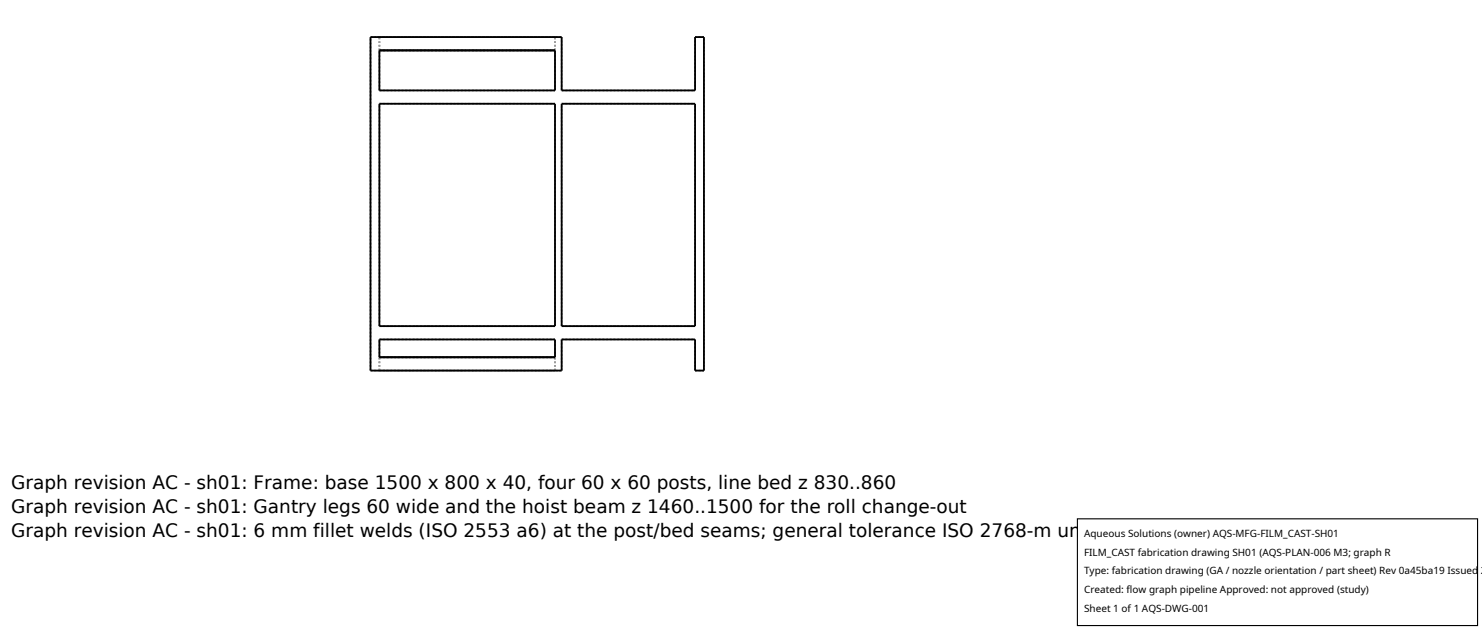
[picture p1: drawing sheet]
<svg xmlns="http://www.w3.org/2000/svg" width="212mm" height="90mm" viewBox="0 0 212 90" stroke-linecap="round" stroke-linejoin="round" font-family="sans-serif">
<defs><g id="words">
<g font-size="2.6">
<text x="1.6" y="69.8">Graph revision AC - sh01: Frame: base 1500 x 800 x 40, four 60 x 60 posts, line bed z 830..860</text>
<text x="1.6" y="73.3">Graph revision AC - sh01: Gantry legs 60 wide and the hoist beam z 1460..1500 for the roll change-out</text>
<text x="1.6" y="76.7">Graph revision AC - sh01: 6 mm fillet welds (ISO 2553 a6) at the post/bed seams; general tolerance ISO 2768-m unless noted</text>
</g>
<g font-size="1.4">
<text x="154.8" y="76.6">Aqueous Solutions (owner) AQS-MFG-FILM_CAST-SH01</text>
<text x="154.8" y="79.3">FILM_CAST fabrication drawing SH01 (AQS-PLAN-006 M3; graph R</text>
<text x="154.8" y="82">Type: fabrication drawing (GA / nozzle orientation / part sheet) Rev 0a45ba19 Issued 2</text>
<text x="154.8" y="84.7">Created: flow graph pipeline Approved: not approved (study)</text>
<text x="154.8" y="87.4">Sheet 1 of 1 AQS-DWG-001</text>
</g>
</g></defs>
<g fill="none" stroke="#a0a0a0" stroke-width=".26" stroke-dasharray=".3 .3" stroke-linecap="butt">
<path d="M52.9 5.3h27.3M54.2 12.9h25.1M54.2 12.9v-5.7M54.2 7.2h25.1M54.2 14.8h25.1M54.2 5.3h25.1M54.2 7.2v-1.9M79.3 12.9v-5.7M79.3 7.2v-1.9M80.2 12.9h19.1M80.2 12.9v-7.6M80.2 14.8h19.1"/>
<path d="M99.3 5.3h1.2M99.3 12.9v-7.6M52.9 52.9v-47.6M52.9 52.9h27.3M54.2 51h25.1M54.2 51v-2.5M54.2 48.5h25.1M54.2 46.6v-31.8M54.2 46.6h25.1M54.2 52.9h25.1M54.2 52.9v-1.9M79.3 51v-2.5"/>
<path d="M79.3 46.6v-31.8M79.3 52.9v-1.9M80.2 52.9v-4.4M80.2 48.5h19.1M80.2 46.6h19.1M80.2 46.6v-31.8M99.3 52.9h1.2M99.3 52.9v-4.4M99.3 46.6v-31.8M100.5 52.9v-47.6"/>
</g>
<path d="M52.9 5.3h27.3v7.6h19.1v-7.6h1.2v47.6h-1.2v-4.4h-19.1v4.4h-27.3zM54.2 7.2h25.1v5.7h-25.1zM54.2 14.8h25.1v31.8h-25.1zM80.2 14.8h19.1v31.8h-19.1zM54.2 48.5h25.1v2.5h-25.1z" fill="none" stroke="#000" stroke-width=".26"/>
<path d="M153.9 74.1h57.1v15.2h-57.1z" fill="#fff" stroke="#000" stroke-width=".16"/>
<use href="#words"/>
</svg>
